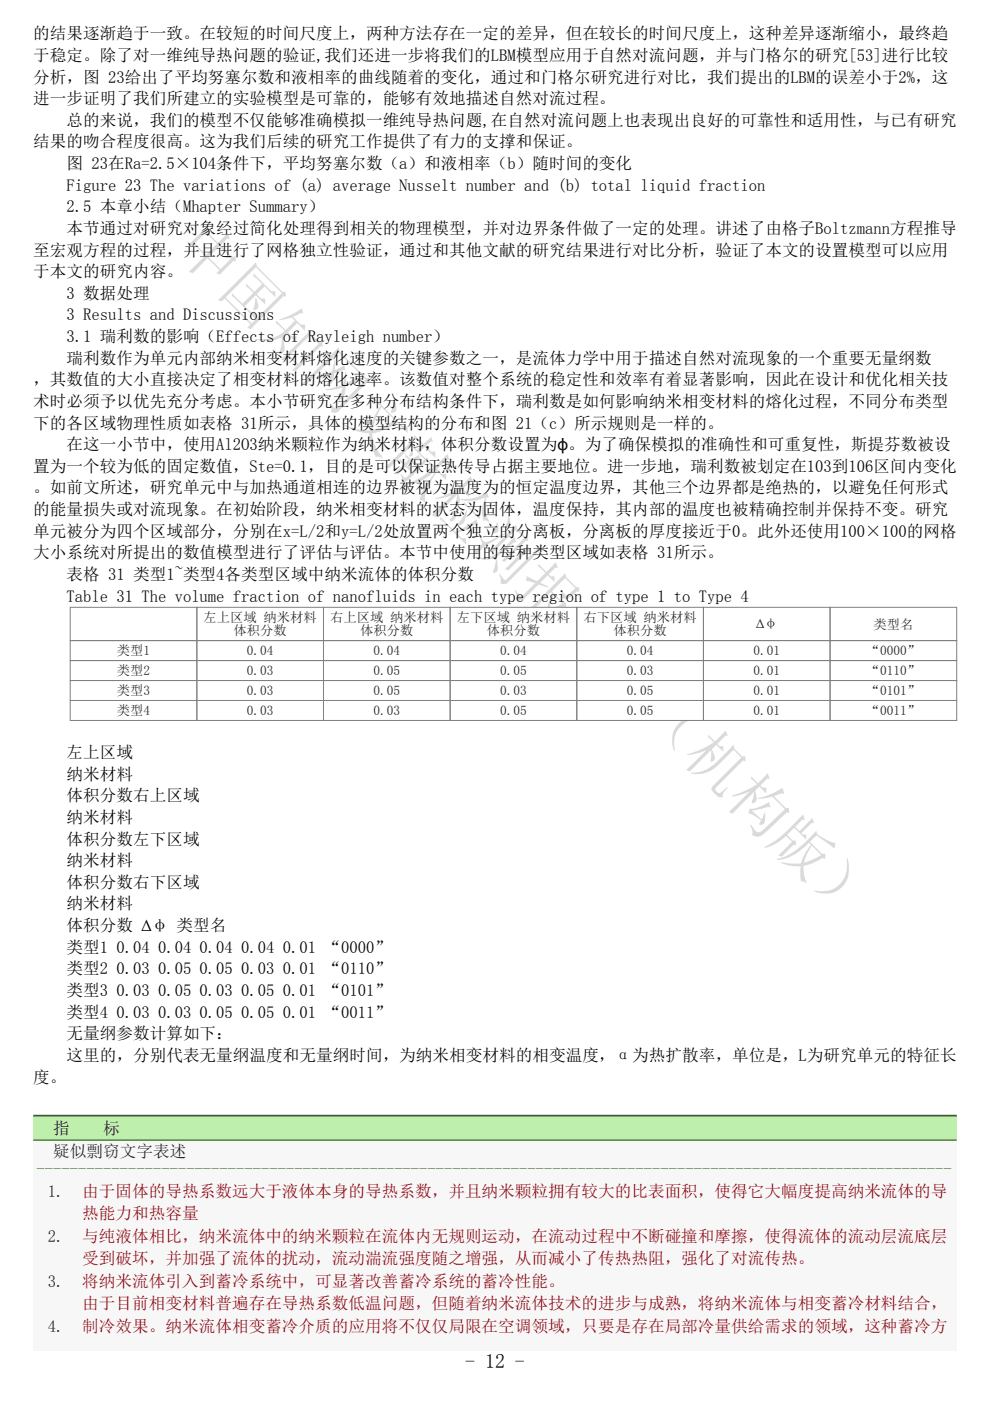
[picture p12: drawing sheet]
<svg xmlns="http://www.w3.org/2000/svg" width="210mm" height="297mm" viewBox="0 0 210 297" stroke-linecap="round" stroke-linejoin="round" font-family="sans-serif">
<defs><g id="words">
<text font-size="12.7" fill="#dadada" x="36.8" y="52.6" transform="rotate(45 36.8 52.6)">中国知网文献检测报告单（机构版）</text>
<text font-size="4.2" x="98.6" y="290">- 12 -</text>
<g font-size="3.5">
<text x="7.1" y="8.3">的结果逐渐趋于一致。在较短的时间尺度上，两种方法存在一定的差异，但在较长的时间尺度上，这种差异逐渐缩小，最终趋</text>
<text x="7.1" y="12.9">于稳定。除了对一维纯导热问题的验证,我们还进一步将我们的LBM模型应用于自然对流问题，并与门格尔的研究[53]进行比较</text>
<text x="7.1" y="17.5">分析，图 23给出了平均努塞尔数和液相率的曲线随着的变化，通过和门格尔研究进行对比，我们提出的LBM的误差小于2%，这</text>
<text x="7.1" y="22.1">进一步证明了我们所建立的实验模型是可靠的，能够有效地描述自然对流过程。</text>
<text x="14.1" y="26.7">总的来说，我们的模型不仅能够准确模拟一维纯导热问题,在自然对流问题上也表现出良好的可靠性和适用性，与已有研究</text>
<text x="7.1" y="31.3">结果的吻合程度很高。这为我们后续的研究工作提供了有力的支撑和保证。</text>
<text x="14.1" y="35.8">图 23在Ra=2.5×104条件下，平均努塞尔数（a）和液相率（b）随时间的变化</text>
<text x="14.1" y="40.4">Figure 23 The variations of (a) average Nusselt number and (b) total liquid fraction</text>
<text x="14.1" y="45">2.5 本章小结（Mhapter Summary）</text>
<text x="14.1" y="49.6">本节通过对研究对象经过简化处理得到相关的物理模型，并对边界条件做了一定的处理。讲述了由格子Boltzmann方程推导</text>
<text x="7.1" y="54.2">至宏观方程的过程，并且进行了网格独立性验证，通过和其他文献的研究结果进行对比分析，验证了本文的设置模型可以应用</text>
<text x="7.1" y="58.8">于本文的研究内容。</text>
<text x="14.1" y="63.4">3 数据处理</text>
<text x="14.1" y="67.9">3 Results and Discussions</text>
<text x="14.1" y="72.5">3.1 瑞利数的影响（Effects of Rayleigh number）</text>
<text x="14.1" y="77.1">瑞利数作为单元内部纳米相变材料熔化速度的关键参数之一，是流体力学中用于描述自然对流现象的一个重要无量纲数</text>
<text x="7.1" y="81.7">，其数值的大小直接决定了相变材料的熔化速率。该数值对整个系统的稳定性和效率有着显著影响，因此在设计和优化相关技</text>
<text x="7.1" y="86.3">术时必须予以优先充分考虑。本小节研究在多种分布结构条件下，瑞利数是如何影响纳米相变材料的熔化过程，不同分布类型</text>
<text x="7.1" y="90.9">下的各区域物理性质如表格 31所示，具体的模型结构的分布和图 21（c）所示规则是一样的。</text>
<text x="14.1" y="95.5">在这一小节中，使用Al2O3纳米颗粒作为纳米材料，体积分数设置为ϕ。为了确保模拟的准确性和可重复性，斯提芬数被设</text>
<text x="7.1" y="100">置为一个较为低的固定数值，Ste=0.1，目的是可以保证热传导占据主要地位。进一步地，瑞利数被划定在103到106区间内变化</text>
<text x="7.1" y="104.6">。如前文所述，研究单元中与加热通道相连的边界被视为温度为的恒定温度边界，其他三个边界都是绝热的，以避免任何形式</text>
<text x="7.1" y="109.2">的能量损失或对流现象。在初始阶段，纳米相变材料的状态为固体，温度保持，其内部的温度也被精确控制并保持不变。研究</text>
<text x="7.1" y="113.8">单元被分为四个区域部分，分别在x=L/2和y=L/2处放置两个独立的分离板，分离板的厚度接近于0。此外还使用100×100的网格</text>
<text x="7.1" y="118.4">大小系统对所提出的数值模型进行了评估与评估。本节中使用的每种类型区域如表格 31所示。</text>
<text x="14.1" y="123">表格 31 类型1~类型4各类型区域中纳米流体的体积分数</text>
<text x="14.1" y="127.6">Table 31 The volume fraction of nanofluids in each type region of type 1 to Type 4</text>
<text x="14.1" y="160.7">左上区域</text>
<text x="14.1" y="165.3">纳米材料</text>
<text x="14.1" y="169.9">体积分数右上区域</text>
<text x="14.1" y="174.5">纳米材料</text>
<text x="14.1" y="179.1">体积分数左下区域</text>
<text x="14.1" y="183.7">纳米材料</text>
<text x="14.1" y="188.2">体积分数右下区域</text>
<text x="14.1" y="192.8">纳米材料</text>
<text x="14.1" y="197.4">体积分数 ∆φ 类型名</text>
<text x="14.1" y="202">类型1</text>
<text x="24.7" y="202">0.04</text>
<text x="33.5" y="202">0.04</text>
<text x="42.3" y="202">0.04</text>
<text x="51.2" y="202">0.04</text>
<text x="60" y="202">0.01 “0000”</text>
<text x="14.1" y="206.6">类型2</text>
<text x="24.7" y="206.6">0.03</text>
<text x="33.5" y="206.6">0.05</text>
<text x="42.3" y="206.6">0.05</text>
<text x="51.2" y="206.6">0.03</text>
<text x="60" y="206.6">0.01 “0110”</text>
<text x="14.1" y="211.2">类型3</text>
<text x="14.1" y="215.8">类型4</text>
<text x="24.7" y="211.2">0.03</text>
<text x="24.7" y="215.8">0.03</text>
<text x="33.5" y="211.2">0.05</text>
<text x="33.5" y="215.8">0.03</text>
<text x="42.3" y="211.2">0.03</text>
<text x="42.3" y="215.8">0.05</text>
<text x="51.2" y="211.2">0.05</text>
<text x="51.2" y="215.8">0.05</text>
<text x="60" y="211.2">0.01 “0101”</text>
<text x="60" y="215.8">0.01 “0011”</text>
<text x="14.1" y="220.3">无量纲参数计算如下：</text>
<text x="14.1" y="224.9">这里的，分别代表无量纲温度和无量纲时间，为纳米相变材料的相变温度，α为热扩散率，单位是，L为研究单元的特征长</text>
<text x="7.1" y="229.5">度。</text>
</g>
<g font-size="3.5" fill="#212121">
<text x="11.3" y="240.4">指</text>
<text x="11.3" y="245.4">疑似剽窃文字表述</text>
<text x="21.9" y="240.4">标</text>
<text x="10.1" y="253.9">1.</text>
<text x="10.1" y="263.4">2.</text>
<text x="10.1" y="272.9">3.</text>
<text x="10.1" y="282.4">4.</text>
</g>
<text font-size="3.5" fill="#1a5f02" x="7.8" y="248.9">--------------------------------------------------------------------------------------------------------------</text>
<g font-size="3.5" fill="#8b0411">
<text x="17.5" y="253.9">由于固体的导热系数远大于液体本身的导热系数，并且纳米颗粒拥有较大的比表面积，使得它大幅度提高纳米流体的导</text>
<text x="17.5" y="258.4">热能力和热容量</text>
<text x="17.5" y="263.4">与纯液体相比，纳米流体中的纳米颗粒在流体内无规则运动，在流动过程中不断碰撞和摩擦，使得流体的流动层流底层</text>
<text x="17.5" y="268">受到破坏，并加强了流体的扰动，流动湍流强度随之增强，从而减小了传热热阻，强化了对流传热。</text>
<text x="17.5" y="272.9">将纳米流体引入到蓄冷系统中，可显著改善蓄冷系统的蓄冷性能。</text>
<text x="17.5" y="277.5">由于目前相变材料普遍存在导热系数低温问题，但随着纳米流体技术的进步与成熟，将纳米流体与相变蓄冷材料结合，</text>
<text x="17.5" y="282.4">制冷效果。纳米流体相变蓄冷介质的应用将不仅仅局限在空调领域，只要是存在局部冷量供给需求的领域，这种蓄冷方</text>
</g>
<g font-size="2.8" fill="#212121">
<text x="43.2" y="131.9">左上区域 纳米材料</text>
<text x="70" y="131.9">右上区域 纳米材料</text>
<text x="96.9" y="131.9">左下区域 纳米材料</text>
<text x="123.7" y="131.9">右下区域 纳米材料</text>
<text x="49.5" y="134.7">体积分数</text>
<text x="76.4" y="134.7">体积分数</text>
<text x="103.2" y="134.7">体积分数</text>
<text x="130.1" y="134.7">体积分数</text>
<text x="160.3" y="133.2">∆φ</text>
<text x="185.2" y="133.3">类型名</text>
<text x="24.8" y="138.9">类型1</text>
<text x="24.8" y="143.2">类型2</text>
<text x="52.3" y="138.9">0.04</text>
<text x="52.3" y="143.2">0.03</text>
<text x="79.2" y="138.9">0.04</text>
<text x="79.2" y="143.2">0.05</text>
<text x="106" y="138.9">0.04</text>
<text x="106" y="143.2">0.05</text>
<text x="132.9" y="138.9">0.04</text>
<text x="132.9" y="143.2">0.03</text>
<text x="159.7" y="138.9">0.01</text>
<text x="159.7" y="143.2">0.01</text>
<text x="183.8" y="138.9">“0000”</text>
<text x="183.8" y="143.2">“0110”</text>
<text x="24.8" y="147.4">类型3</text>
<text x="52.3" y="147.4">0.03</text>
<text x="79.2" y="147.4">0.05</text>
<text x="106" y="147.4">0.03</text>
<text x="132.9" y="147.4">0.05</text>
<text x="159.7" y="147.4">0.01</text>
<text x="183.8" y="147.4">“0101”</text>
<text x="24.8" y="151.6">类型4</text>
<text x="52.3" y="151.6">0.03</text>
<text x="79.2" y="151.6">0.03</text>
<text x="106" y="151.6">0.05</text>
<text x="132.9" y="151.6">0.05</text>
<text x="159.7" y="151.6">0.01</text>
<text x="183.8" y="151.6">“0011”</text>
</g>
</g></defs>
<g fill="none" stroke="#808080" stroke-width=".21">
<path d="M14.9 128.8h26.8v7h-26.8zM14.9 135.8h26.8v4.3h-26.8zM41.7 128.8h26.9v7h-26.9zM41.7 135.8h26.9v4.3h-26.9zM68.6 128.8h26.8v7h-26.8zM68.6 135.8h26.8v4.3h-26.8zM95.4 128.8h26.9v7h-26.9zM95.4 135.8h26.9v4.3h-26.9zM122.3 128.8h26.8v7h-26.8zM122.3 135.8h26.8v4.3h-26.8zM149.1 128.8h26.9v7h-26.9zM149.1 135.8h26.9v4.3h-26.9z"/>
<path d="M176 128.8h26.8v7h-26.8zM176 135.8h26.8v4.3h-26.8zM14.9 140.1h26.8v4.2h-26.8zM14.9 144.3h26.8v4.2h-26.8zM14.9 148.5h26.8v4.3h-26.8zM41.7 140.1h26.9v4.2h-26.9zM41.7 144.3h26.9v4.2h-26.9zM41.7 148.5h26.9v4.3h-26.9zM68.6 140.1h26.8v4.2h-26.8zM68.6 144.3h26.8v4.2h-26.8zM68.6 148.5h26.8v4.3h-26.8zM95.4 140.1h26.9v4.2h-26.9z"/>
<path d="M95.4 144.3h26.9v4.2h-26.9zM95.4 148.5h26.9v4.3h-26.9zM122.3 140.1h26.8v4.2h-26.8zM122.3 144.3h26.8v4.2h-26.8zM122.3 148.5h26.8v4.3h-26.8zM149.1 140.1h26.9v4.2h-26.9zM149.1 144.3h26.9v4.2h-26.9zM149.1 148.5h26.9v4.3h-26.9zM176 140.1h26.8v4.2h-26.8zM176 144.3h26.8v4.2h-26.8zM176 148.5h26.8v4.3h-26.8z"/>
</g>
<path d="M7.1 236.4h195.7v5.3h-195.7z" fill="#bfefad"/>
<g fill="#f7f7f7">
<path d="M7.1 241.7h195.7v8.4h-195.7z"/>
<path d="M7.1 250.1h9.6v9.5h-9.6z"/>
<path d="M16.7 250.1h186.1v9.5h-186.1z"/>
<path d="M7.1 259.6h9.6v9.6h-9.6z"/>
<path d="M16.7 259.6h186.1v9.6h-186.1z"/>
<path d="M7.1 269.2h9.6v9.5h-9.6z"/>
<path d="M16.7 269.2h186.1v9.5h-186.1z"/>
<path d="M7.1 278.7h9.6v7.8h-9.6z"/>
<path d="M16.7 278.7h186.1v7.8h-186.1z"/>
</g>
<path d="M7.1 236.5h195.7" fill="none" stroke="#1a5f02" stroke-width=".35"/>
<path d="M7.1 241.7h195.7" fill="none" stroke="#1a5f02" stroke-width=".21"/>
<use href="#words"/>
</svg>
